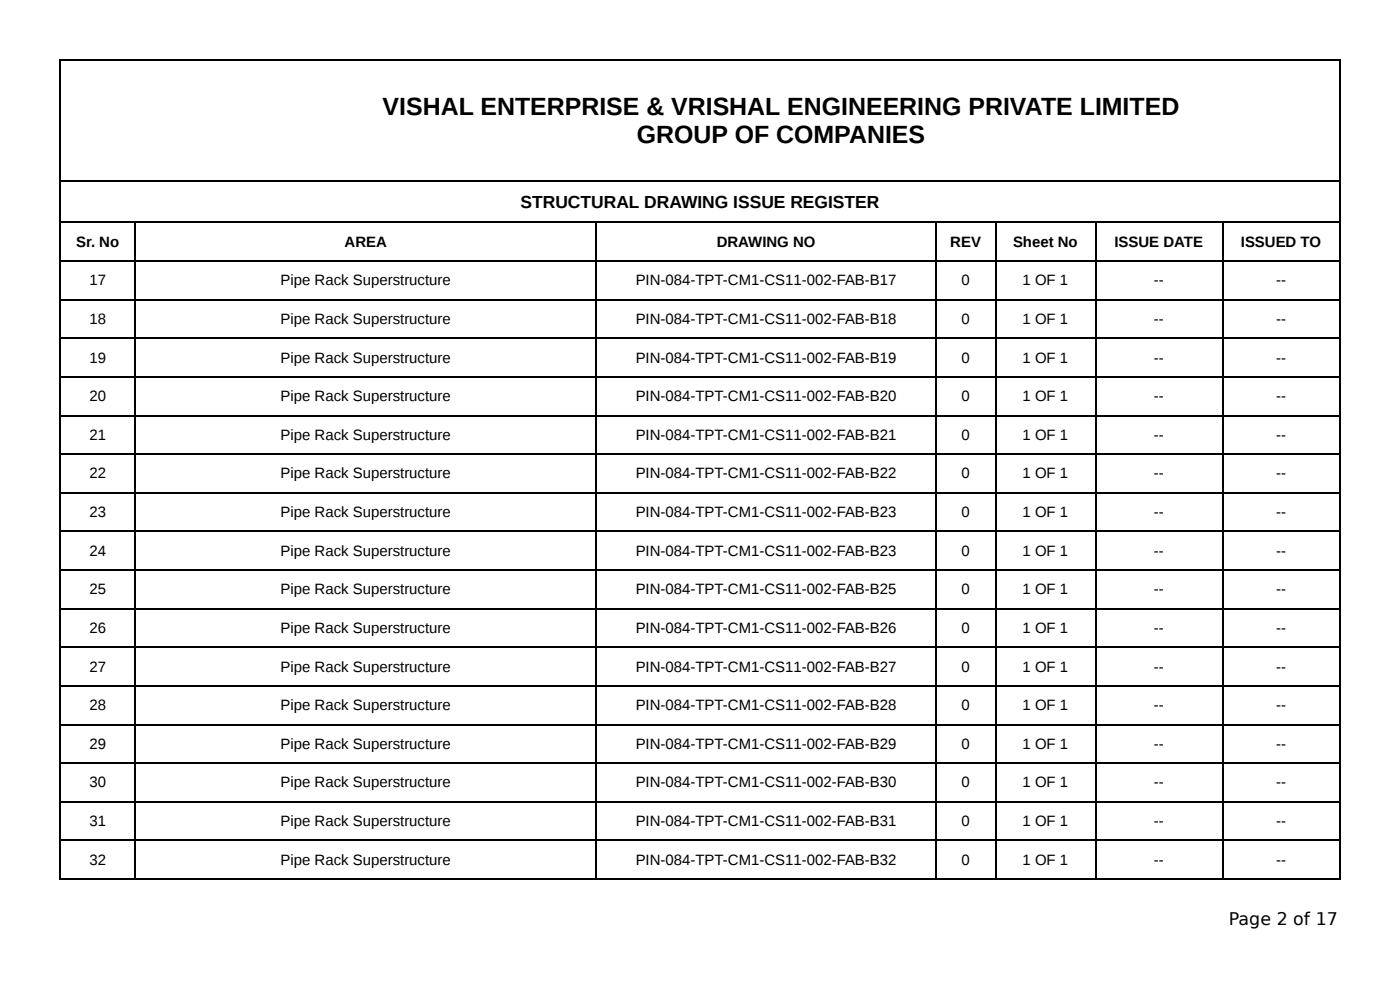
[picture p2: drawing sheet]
<svg xmlns="http://www.w3.org/2000/svg" width="297mm" height="210mm" viewBox="0 0 297 210" stroke-linecap="round" stroke-linejoin="round" font-family="sans-serif">
<defs><g id="words">
<g font-size="5.3">
<text x="81.3" y="24.3">VISHAL ENTERPRISE &amp; VRISHAL ENGINEERING PRIVATE LIMITED</text>
<text x="135.3" y="30.4">GROUP OF COMPANIES</text>
</g>
<g font-size="3.7">
<text x="110.6" y="44.2">STRUCTURAL DRAWING ISSUE REGISTER</text>
<text x="261" y="196.3">Page 2 of 17</text>
</g>
<g font-size="3.2">
<text x="16.2" y="52.4">Sr. No</text>
<text x="73.2" y="52.4">AREA</text>
<text x="152.2" y="52.4">DRAWING NO</text>
<text x="201.8" y="52.4">REV</text>
<text x="215.2" y="52.4">Sheet No</text>
<text x="236.7" y="52.4">ISSUE DATE</text>
<text x="263.5" y="52.4">ISSUED TO</text>
<text x="19" y="60.6">17</text>
<text x="59.6" y="60.6">Pipe Rack Superstructure</text>
<text x="135" y="60.6">PIN-084-TPT-CM1-CS11-002-FAB-B17</text>
<text x="204.2" y="60.6">0</text>
<text x="217.2" y="60.6">1 OF 1</text>
<text x="245" y="60.6">--</text>
<text x="271" y="60.6">--</text>
<text x="19" y="68.8">18</text>
<text x="59.6" y="68.8">Pipe Rack Superstructure</text>
<text x="135" y="68.8">PIN-084-TPT-CM1-CS11-002-FAB-B18</text>
<text x="204.2" y="68.8">0</text>
<text x="217.2" y="68.8">1 OF 1</text>
<text x="245" y="68.8">--</text>
<text x="271" y="68.8">--</text>
<text x="19" y="77">19</text>
<text x="59.6" y="77">Pipe Rack Superstructure</text>
<text x="135" y="77">PIN-084-TPT-CM1-CS11-002-FAB-B19</text>
<text x="204.2" y="77">0</text>
<text x="217.2" y="77">1 OF 1</text>
<text x="245" y="77">--</text>
<text x="271" y="77">--</text>
<text x="19" y="85.2">20</text>
<text x="59.6" y="85.2">Pipe Rack Superstructure</text>
<text x="135" y="85.2">PIN-084-TPT-CM1-CS11-002-FAB-B20</text>
<text x="204.2" y="85.2">0</text>
<text x="217.2" y="85.2">1 OF 1</text>
<text x="245" y="85.2">--</text>
<text x="271" y="85.2">--</text>
<text x="19" y="93.4">21</text>
<text x="59.6" y="93.4">Pipe Rack Superstructure</text>
<text x="135" y="93.4">PIN-084-TPT-CM1-CS11-002-FAB-B21</text>
<text x="204.2" y="93.4">0</text>
<text x="217.2" y="93.4">1 OF 1</text>
<text x="245" y="93.4">--</text>
<text x="271" y="93.4">--</text>
<text x="19" y="101.6">22</text>
<text x="59.6" y="101.6">Pipe Rack Superstructure</text>
<text x="135" y="101.6">PIN-084-TPT-CM1-CS11-002-FAB-B22</text>
<text x="204.2" y="101.6">0</text>
<text x="217.2" y="101.6">1 OF 1</text>
<text x="245" y="101.6">--</text>
<text x="271" y="101.6">--</text>
<text x="19" y="109.8">23</text>
<text x="59.6" y="109.8">Pipe Rack Superstructure</text>
<text x="135" y="109.8">PIN-084-TPT-CM1-CS11-002-FAB-B23</text>
<text x="204.2" y="109.8">0</text>
<text x="217.2" y="109.8">1 OF 1</text>
<text x="245" y="109.8">--</text>
<text x="271" y="109.8">--</text>
<text x="19" y="118">24</text>
<text x="59.6" y="118">Pipe Rack Superstructure</text>
<text x="135" y="118">PIN-084-TPT-CM1-CS11-002-FAB-B23</text>
<text x="204.2" y="118">0</text>
<text x="217.2" y="118">1 OF 1</text>
<text x="245" y="118">--</text>
<text x="271" y="118">--</text>
<text x="19" y="126.2">25</text>
<text x="59.6" y="126.2">Pipe Rack Superstructure</text>
<text x="135" y="126.2">PIN-084-TPT-CM1-CS11-002-FAB-B25</text>
<text x="204.2" y="126.2">0</text>
<text x="217.2" y="126.2">1 OF 1</text>
<text x="245" y="126.2">--</text>
<text x="271" y="126.2">--</text>
<text x="19" y="134.4">26</text>
<text x="59.6" y="134.4">Pipe Rack Superstructure</text>
<text x="135" y="134.4">PIN-084-TPT-CM1-CS11-002-FAB-B26</text>
<text x="204.2" y="134.4">0</text>
<text x="217.2" y="134.4">1 OF 1</text>
<text x="245" y="134.4">--</text>
<text x="271" y="134.4">--</text>
<text x="19" y="142.6">27</text>
<text x="59.6" y="142.6">Pipe Rack Superstructure</text>
<text x="135" y="142.6">PIN-084-TPT-CM1-CS11-002-FAB-B27</text>
<text x="204.2" y="142.6">0</text>
<text x="217.2" y="142.6">1 OF 1</text>
<text x="245" y="142.6">--</text>
<text x="271" y="142.6">--</text>
<text x="19" y="150.8">28</text>
<text x="59.6" y="150.8">Pipe Rack Superstructure</text>
<text x="135" y="150.8">PIN-084-TPT-CM1-CS11-002-FAB-B28</text>
<text x="204.2" y="150.8">0</text>
<text x="217.2" y="150.8">1 OF 1</text>
<text x="245" y="150.8">--</text>
<text x="271" y="150.8">--</text>
<text x="19" y="159">29</text>
<text x="59.6" y="159">Pipe Rack Superstructure</text>
<text x="135" y="159">PIN-084-TPT-CM1-CS11-002-FAB-B29</text>
<text x="204.2" y="159">0</text>
<text x="217.2" y="159">1 OF 1</text>
<text x="245" y="159">--</text>
<text x="271" y="159">--</text>
<text x="19" y="167.2">30</text>
<text x="59.6" y="167.2">Pipe Rack Superstructure</text>
<text x="135" y="167.2">PIN-084-TPT-CM1-CS11-002-FAB-B30</text>
<text x="204.2" y="167.2">0</text>
<text x="217.2" y="167.2">1 OF 1</text>
<text x="245" y="167.2">--</text>
<text x="271" y="167.2">--</text>
<text x="19" y="175.4">31</text>
<text x="59.6" y="175.4">Pipe Rack Superstructure</text>
<text x="135" y="175.4">PIN-084-TPT-CM1-CS11-002-FAB-B31</text>
<text x="204.2" y="175.4">0</text>
<text x="217.2" y="175.4">1 OF 1</text>
<text x="245" y="175.4">--</text>
<text x="271" y="175.4">--</text>
<text x="19" y="183.6">32</text>
<text x="59.6" y="183.6">Pipe Rack Superstructure</text>
<text x="135" y="183.6">PIN-084-TPT-CM1-CS11-002-FAB-B32</text>
<text x="204.2" y="183.6">0</text>
<text x="217.2" y="183.6">1 OF 1</text>
<text x="245" y="183.6">--</text>
<text x="271" y="183.6">--</text>
</g>
</g></defs>
<g fill="none" stroke="#000" stroke-width=".26">
<path d="M12.7 12.8h272M12.8 12.7v174.1M284.6 12.7v174.1M12.7 38.5h272M12.7 47.2h272M12.7 55.4h272M28.7 47.4v139.4M126.6 47.4v139.4M198.8 47.4v139.4M211.5 47.4v139.4M232.7 47.4v139.4M259.7 47.4v139.4"/>
<path d="M12.7 63.6h272M12.7 71.8h272M12.7 80h272M12.7 88.2h272M12.7 96.4h272M12.7 104.6h272M12.7 112.8h272M12.7 121h272M12.7 129.2h272M12.7 137.5h272M12.7 145.7h272M12.7 153.9h272"/>
<path d="M12.7 162.1h272M12.7 170.3h272M12.7 178.5h272M12.7 186.7h272"/>
</g>
<use href="#words"/>
</svg>
